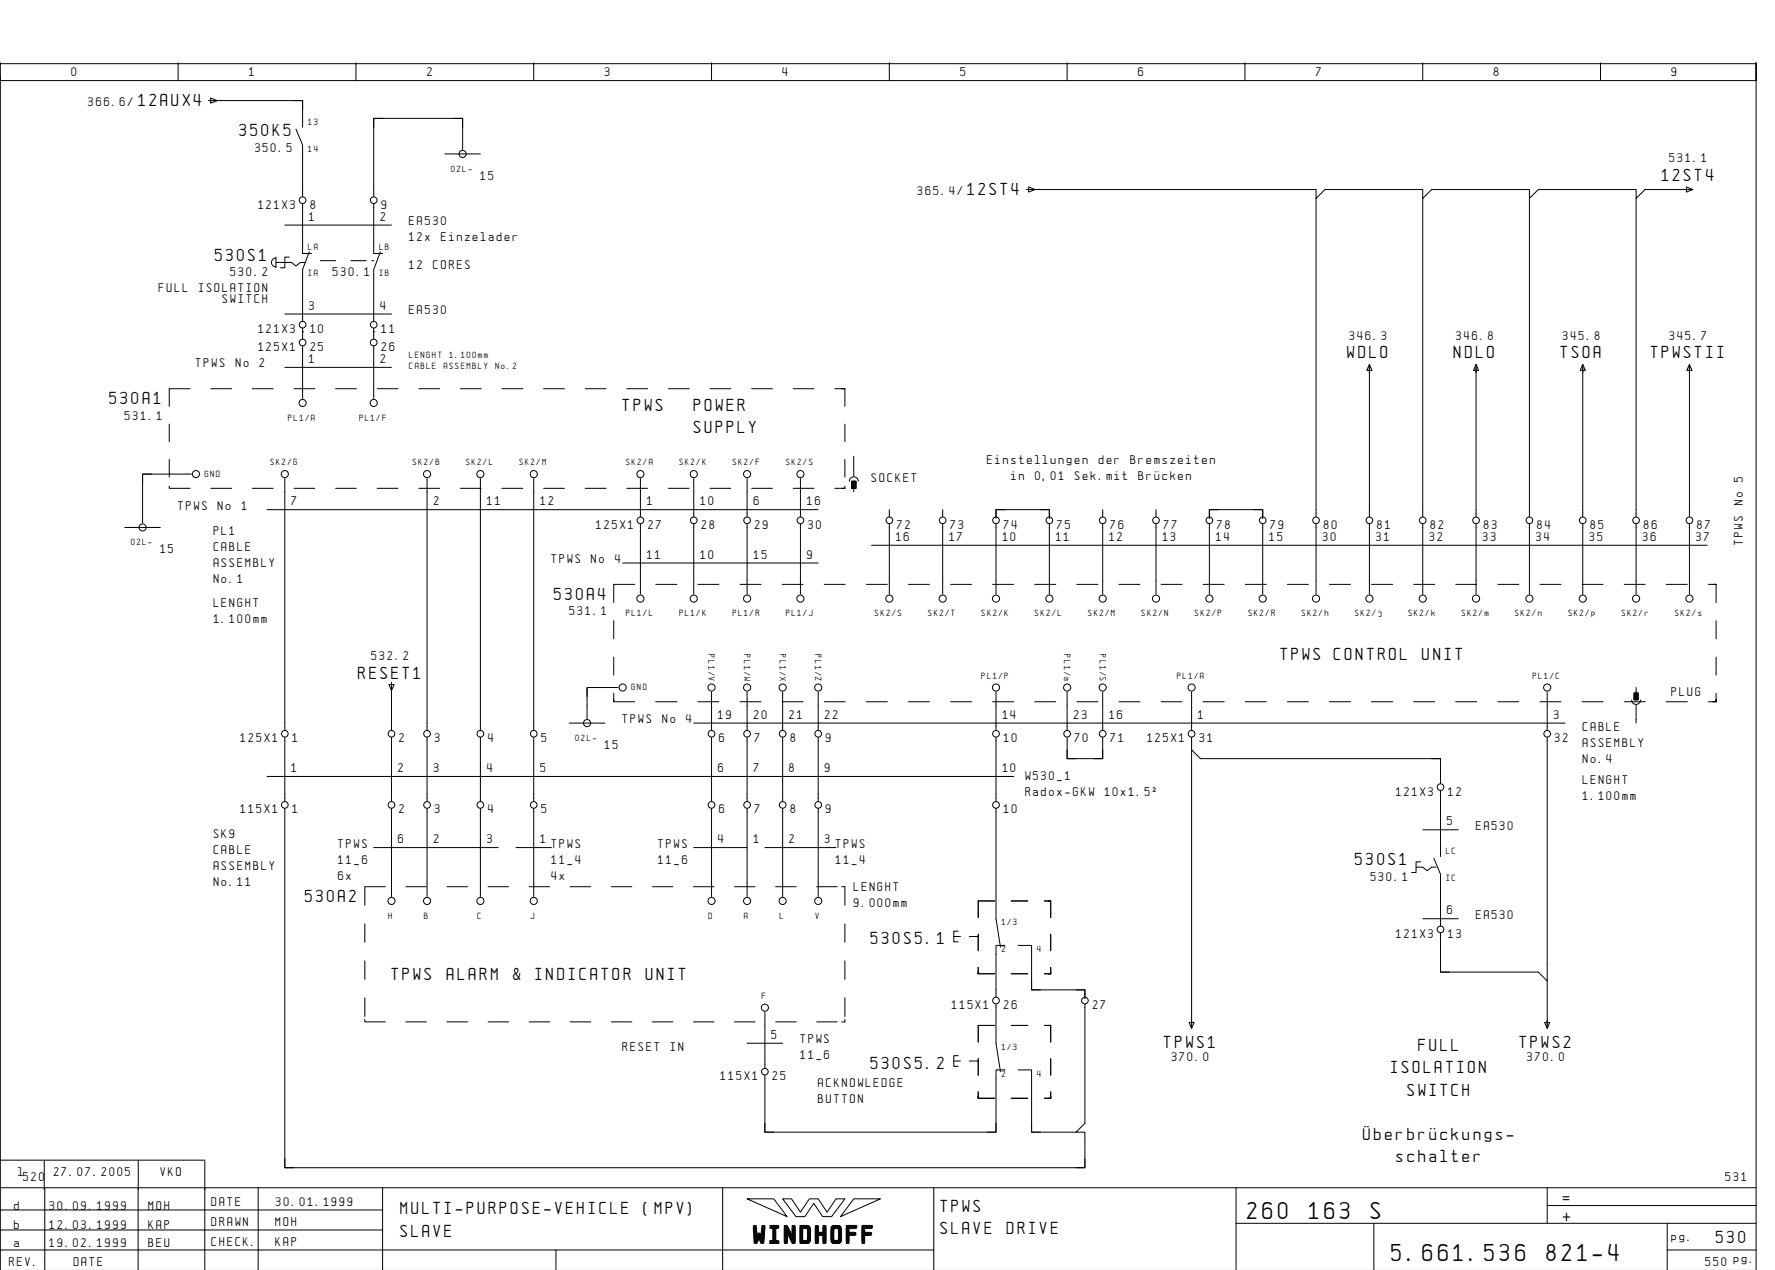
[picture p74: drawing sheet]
<svg xmlns="http://www.w3.org/2000/svg" width="399mm" height="286mm" viewBox="0 0 399 286" stroke-linecap="round" stroke-linejoin="round" font-family="sans-serif">
<defs><g id="words">
<g font-size="4.4">
<text x="280.6" y="274.1">260</text>
<text x="294.5" y="274.1">163</text>
<text x="308.4" y="274.1">S</text>
<text x="169.5" y="279.3">WINDHOFF</text>
<text x="313.1" y="283.6">5.661.536</text>
<text x="347.9" y="283.6">821-4</text>
</g>
<g font-size="3.1">
<text x="31.2" y="23.9">12AUX4</text>
<text x="53.9" y="30.6">350K5</text>
<text x="373.9" y="40.6">12ST4</text>
<text x="217.6" y="43.9">12ST4</text>
<text x="48.4" y="58.6">530S1</text>
<text x="303.1" y="80.6">WDLO</text>
<text x="327.1" y="80.6">NDLO</text>
<text x="351.1" y="80.6">TSOA</text>
<text x="371.4" y="80.6">TPWSTII</text>
<text x="24.6" y="90.9">530A1</text>
<text x="140.1" y="92.4">TPWS</text>
<text x="156.1" y="92.4">POWER</text>
<text x="156.1" y="97.4">SUPPLY</text>
<text x="124.6" y="134.9">530A4</text>
<text x="288.1" y="148.4">TPWS CONTROL</text>
<text x="320" y="148.4">UNIT</text>
<text x="80.6" y="152.6">RESET1</text>
<text x="304.9" y="194.6">530S1</text>
<text x="68.6" y="202.9">530A2</text>
<text x="195.9" y="212.4">530S5.1</text>
<text x="88.1" y="220.4">TPWS</text>
<text x="100.5" y="220.4">ALARM</text>
<text x="115.4" y="220.4">&amp;</text>
<text x="120.4" y="220.4">INDICATOR</text>
<text x="145.3" y="220.4">UNIT</text>
<text x="261.9" y="235.6">TPWS1</text>
<text x="319.1" y="236.4">FULL</text>
<text x="341.9" y="235.6">TPWS2</text>
<text x="195.9" y="240.4">530S5.2</text>
<text x="312.9" y="241.4">ISOLATION</text>
<text x="316.6" y="246.4">SWITCH</text>
<text x="306.7" y="256.4">öberbrÅckungs-</text>
<text x="314.1" y="261.4">schalter</text>
<text x="90.1" y="273.1">MULTI-PURPOSE-VEHICLE</text>
<text x="144.8" y="273.1">(MPV)</text>
<text x="211.6" y="272.6">TPWS</text>
<text x="351.6" y="270.6">=</text>
<text x="351.6" y="274.6">+</text>
<text x="90.1" y="278.1">SLAVE</text>
<text x="211.6" y="277.6">SLAVE</text>
<text x="226.5" y="277.6">DRIVE</text>
<text x="386.1" y="279.6">530</text>
</g>
<g font-size="2.3">
<text x="16.1" y="17.1">0</text>
<text x="56.1" y="17.1">1</text>
<text x="96.1" y="17.1">2</text>
<text x="136.1" y="17.1">3</text>
<text x="176.1" y="17.1">4</text>
<text x="216.1" y="17.1">5</text>
<text x="256.1" y="17.1">6</text>
<text x="296.1" y="17.1">7</text>
<text x="336.1" y="17.1">8</text>
<text x="376.1" y="17.1">9</text>
<text x="19.8" y="23.9">366.6/</text>
<text x="57.4" y="34.1">350.5</text>
<text x="108.1" y="40.4">15</text>
<text x="375.6" y="36.5">531.1</text>
<text x="58.1" y="46.9">121X3</text>
<text x="69.8" y="46.9">8</text>
<text x="85.8" y="46.9">9</text>
<text x="206.4" y="43.9">365.4/</text>
<text x="69.6" y="49.6">1</text>
<text x="85.6" y="49.6">2</text>
<text x="92.1" y="50.6">EA530</text>
<text x="92.1" y="54.2">12x</text>
<text x="99.2" y="54.2">Einzelader</text>
<text x="35.8" y="65.6">FULL</text>
<text x="44.7" y="65.6">ISOLATION</text>
<text x="51.9" y="62.1">530.2</text>
<text x="74.9" y="62.1">530.1</text>
<text x="92.1" y="60.4">12</text>
<text x="97.4" y="60.4">CORES</text>
<text x="50.1" y="68.1">SWITCH</text>
<text x="69.6" y="69.6">3</text>
<text x="85.6" y="69.6">4</text>
<text x="92.1" y="70.6">EA530</text>
<text x="58.1" y="74.9">121X3</text>
<text x="69.8" y="74.9">10</text>
<text x="85.8" y="74.9">11</text>
<text x="303.6" y="76.5">346.3</text>
<text x="327.6" y="76.5">346.8</text>
<text x="351.6" y="76.5">345.8</text>
<text x="375.6" y="76.5">345.7</text>
<text x="44.1" y="82.6">TPWS</text>
<text x="53" y="82.6">No</text>
<text x="58.1" y="78.9">125X1</text>
<text x="58.4" y="82.6">2</text>
<text x="69.6" y="81.6">1</text>
<text x="69.8" y="78.9">25</text>
<text x="85.6" y="81.6">2</text>
<text x="85.8" y="78.9">26</text>
<text x="28.1" y="94.4">531.1</text>
<text x="222.1" y="104.4">Einstellungen</text>
<text x="247.2" y="104.4">der</text>
<text x="254.3" y="104.4">Bremszeiten</text>
<text x="65.6" y="113.6">7</text>
<text x="97.6" y="113.6">2</text>
<text x="109.6" y="113.6">11</text>
<text x="121.6" y="113.6">12</text>
<text x="145.6" y="113.6">1</text>
<text x="157.6" y="113.6">10</text>
<text x="169.6" y="113.6">6</text>
<text x="181.6" y="113.6">16</text>
<text x="196.1" y="108.4">SOCKET</text>
<text x="227.5" y="108">in</text>
<text x="232.9" y="108">0,01</text>
<text x="241.8" y="108">Sek.mit</text>
<text x="256.1" y="108">BrÅcken</text>
<text x="392.1" y="113.7" transform="rotate(-90 392.1 113.7)">No</text>
<text x="392.1" y="108.3" transform="rotate(-90 392.1 108.3)">5</text>
<text x="40.1" y="114.6">TPWS</text>
<text x="49" y="114.6">No</text>
<text x="54.4" y="114.6">1</text>
<text x="134.1" y="118.9">125X1</text>
<text x="145.8" y="118.9">27</text>
<text x="157.8" y="118.9">28</text>
<text x="169.8" y="118.9">29</text>
<text x="181.8" y="118.9">30</text>
<text x="201.8" y="118.9">72</text>
<text x="213.8" y="118.9">73</text>
<text x="225.8" y="118.9">74</text>
<text x="237.8" y="118.9">75</text>
<text x="249.8" y="118.9">76</text>
<text x="261.8" y="118.9">77</text>
<text x="273.8" y="118.9">78</text>
<text x="285.8" y="118.9">79</text>
<text x="297.8" y="118.9">80</text>
<text x="309.8" y="118.9">81</text>
<text x="321.8" y="118.9">82</text>
<text x="333.8" y="118.9">83</text>
<text x="345.8" y="118.9">84</text>
<text x="357.8" y="118.9">85</text>
<text x="369.8" y="118.9">86</text>
<text x="381.8" y="118.9">87</text>
<text x="36.1" y="124.4">15</text>
<text x="48.1" y="120.4">PL1</text>
<text x="48.1" y="124">CABLE</text>
<text x="145.6" y="125.6">11</text>
<text x="157.6" y="125.6">10</text>
<text x="169.6" y="125.6">15</text>
<text x="181.6" y="125.6">9</text>
<text x="201.6" y="121.6">16</text>
<text x="213.6" y="121.6">17</text>
<text x="225.6" y="121.6">10</text>
<text x="237.6" y="121.6">11</text>
<text x="249.6" y="121.6">12</text>
<text x="261.6" y="121.6">13</text>
<text x="273.6" y="121.6">14</text>
<text x="285.6" y="121.6">15</text>
<text x="297.6" y="121.6">30</text>
<text x="309.6" y="121.6">31</text>
<text x="321.6" y="121.6">32</text>
<text x="333.6" y="121.6">33</text>
<text x="345.6" y="121.6">34</text>
<text x="357.6" y="121.6">35</text>
<text x="369.6" y="121.6">36</text>
<text x="381.6" y="121.6">37</text>
<text x="392.1" y="122.6" transform="rotate(-90 392.1 122.6)">TPWS</text>
<text x="48.1" y="127.6">ASSEMBLY</text>
<text x="48.1" y="131.2">No.1</text>
<text x="124.1" y="126.6">TPWS</text>
<text x="133" y="126.6">No</text>
<text x="138.4" y="126.6">4</text>
<text x="48.1" y="136.4">LENGHT</text>
<text x="48.1" y="140">1.100mm</text>
<text x="128.1" y="138.4">531.1</text>
<text x="83.6" y="148.5">532.2</text>
<text x="161.6" y="161.6">19</text>
<text x="169.6" y="161.6">20</text>
<text x="177.6" y="161.6">21</text>
<text x="185.6" y="161.6">22</text>
<text x="225.6" y="161.6">14</text>
<text x="241.6" y="161.6">23</text>
<text x="249.6" y="161.6">16</text>
<text x="269.6" y="161.6">1</text>
<text x="349.6" y="161.6">3</text>
<text x="376.1" y="156.4">PLUG</text>
<text x="54.1" y="166.9">125X1</text>
<text x="65.8" y="166.9">1</text>
<text x="89.8" y="166.9">2</text>
<text x="97.8" y="166.9">3</text>
<text x="109.8" y="166.9">4</text>
<text x="121.8" y="166.9">5</text>
<text x="140.1" y="162.6">TPWS</text>
<text x="149" y="162.6">No</text>
<text x="154.4" y="162.6">4</text>
<text x="161.8" y="166.9">6</text>
<text x="169.8" y="166.9">7</text>
<text x="177.8" y="166.9">8</text>
<text x="185.8" y="166.9">9</text>
<text x="225.8" y="166.9">10</text>
<text x="241.8" y="166.9">70</text>
<text x="249.8" y="166.9">71</text>
<text x="258.1" y="166.9">125X1</text>
<text x="269.8" y="166.9">31</text>
<text x="349.8" y="166.9">32</text>
<text x="356.1" y="164.4">CABLE</text>
<text x="65.6" y="173.6">1</text>
<text x="89.6" y="173.6">2</text>
<text x="97.6" y="173.6">3</text>
<text x="109.6" y="173.6">4</text>
<text x="121.6" y="173.6">5</text>
<text x="136.1" y="168.4">15</text>
<text x="161.6" y="173.6">6</text>
<text x="169.6" y="173.6">7</text>
<text x="177.6" y="173.6">8</text>
<text x="185.6" y="173.6">9</text>
<text x="225.6" y="173.6">10</text>
<text x="356.1" y="168">ASSEMBLY</text>
<text x="356.1" y="171.6">No.4</text>
<text x="230.7" y="175.4">W530_1</text>
<text x="230.7" y="179">Radox-GKW</text>
<text x="248.6" y="179">10x1.5˝</text>
<text x="314.1" y="178.9">121X3</text>
<text x="325.8" y="178.9">12</text>
<text x="356.1" y="176.4">LENGHT</text>
<text x="54.1" y="182.9">115X1</text>
<text x="65.8" y="182.9">1</text>
<text x="89.8" y="182.9">2</text>
<text x="97.8" y="182.9">3</text>
<text x="109.8" y="182.9">4</text>
<text x="121.8" y="182.9">5</text>
<text x="161.8" y="182.9">6</text>
<text x="169.8" y="182.9">7</text>
<text x="177.8" y="182.9">8</text>
<text x="185.8" y="182.9">9</text>
<text x="225.8" y="182.9">10</text>
<text x="325.6" y="185.6">5</text>
<text x="356.1" y="180">1.100mm</text>
<text x="48.1" y="188.4">SK9</text>
<text x="76.1" y="190.6">TPWS</text>
<text x="89.6" y="189.6">6</text>
<text x="97.6" y="189.6">2</text>
<text x="109.6" y="189.6">3</text>
<text x="121.6" y="189.6">1</text>
<text x="124.1" y="190.6">TPWS</text>
<text x="148.1" y="190.6">TPWS</text>
<text x="161.6" y="189.6">4</text>
<text x="169.6" y="189.6">1</text>
<text x="177.6" y="189.6">2</text>
<text x="185.6" y="189.6">3</text>
<text x="188.1" y="190.6">TPWS</text>
<text x="332.1" y="186.6">EA530</text>
<text x="48.1" y="192">CABLE</text>
<text x="48.1" y="195.6">ASSEMBLY</text>
<text x="76.1" y="194.2">11_6</text>
<text x="76.1" y="197.8">6x</text>
<text x="124.1" y="194.2">11_4</text>
<text x="124.1" y="197.8">4x</text>
<text x="148.1" y="194.2">11_6</text>
<text x="188.1" y="194.2">11_4</text>
<text x="48.1" y="199.2">No.11</text>
<text x="192.1" y="200.4">LENGHT</text>
<text x="308.4" y="198.1">530.1</text>
<text x="192.1" y="204">9.000mm</text>
<text x="325.6" y="205.6">6</text>
<text x="332.1" y="206.6">EA530</text>
<text x="314.1" y="210.9">121X3</text>
<text x="325.8" y="210.9">13</text>
<text x="214.1" y="226.9">115X1</text>
<text x="225.8" y="226.9">26</text>
<text x="245.8" y="226.9">27</text>
<text x="173.6" y="233.6">5</text>
<text x="140.1" y="236.4">RESET</text>
<text x="150.8" y="236.4">IN</text>
<text x="180.1" y="234.6">TPWS</text>
<text x="180.1" y="238.2">11_6</text>
<text x="263.6" y="238.6">370.0</text>
<text x="343.6" y="238.6">370.0</text>
<text x="162.1" y="242.9">115X1</text>
<text x="173.8" y="242.9">25</text>
<text x="184.1" y="244.4">ACKNOWLEDGE</text>
<text x="184.1" y="248">BUTTON</text>
<text x="4.1" y="264.4">l</text>
<text x="5.2" y="265.6">520</text>
<text x="12.1" y="264.4">27.07.2005</text>
<text x="36.1" y="264.4">VKO</text>
<text x="388.2" y="265.6">531</text>
<text x="3.2" y="272">d</text>
<text x="11.1" y="272">30.09.1999</text>
<text x="33.4" y="272">MOH</text>
<text x="47.6" y="271.1">DATE</text>
<text x="47.6" y="275.6">DRAWN</text>
<text x="62" y="275.6">MOH</text>
<text x="62.1" y="271.1">30.01.1999</text>
<text x="3.2" y="276.4">b</text>
<text x="3.2" y="280.4">a</text>
<text x="11.1" y="276.4">12.03.1999</text>
<text x="11.1" y="280.4">19.02.1999</text>
<text x="33.4" y="276.4">KAP</text>
<text x="33.4" y="280.4">BEU</text>
<text x="47.6" y="280.1">CHECK.</text>
<text x="62" y="280.1">KAP</text>
<text x="376.1" y="279.1">pg.</text>
<text x="2.1" y="284.6">REV.</text>
<text x="16.6" y="284.6">DATE</text>
<text x="383.7" y="284.6">550 pg.</text>
</g>
<g font-size="1.6">
<text x="69.4" y="28.1">13</text>
<text x="69.4" y="34.1">14</text>
<text x="101.5" y="38.6">02L-</text>
<text x="69.4" y="56.1">LA</text>
<text x="85.4" y="56.1">LB</text>
<text x="69.4" y="62.1">IA</text>
<text x="85.4" y="62.1">IB</text>
<text x="92.1" y="80.4">LENGHT</text>
<text x="92.1" y="83">CABLE</text>
<text x="99.8" y="83">ASSEMBLY</text>
<text x="101.1" y="80.4">1.100mm</text>
<text x="111.5" y="83">No.2</text>
<text x="64.8" y="94.6">PL1/A</text>
<text x="80.8" y="94.6">PL1/F</text>
<text x="46.1" y="107.3">GND</text>
<text x="60.8" y="104.6">SK2/G</text>
<text x="92.8" y="104.6">SK2/B</text>
<text x="104.8" y="104.6">SK2/L</text>
<text x="116.8" y="104.6">SK2/M</text>
<text x="140.8" y="104.6">SK2/A</text>
<text x="152.8" y="104.6">SK2/K</text>
<text x="164.8" y="104.6">SK2/F</text>
<text x="176.8" y="104.6">SK2/S</text>
<text x="29.5" y="122.6">02L-</text>
<text x="140.8" y="138.6">PL1/L</text>
<text x="152.8" y="138.6">PL1/K</text>
<text x="164.8" y="138.6">PL1/R</text>
<text x="176.8" y="138.6">PL1/J</text>
<text x="196.8" y="138.6">SK2/S</text>
<text x="208.8" y="138.6">SK2/T</text>
<text x="220.8" y="138.6">SK2/K</text>
<text x="232.8" y="138.6">SK2/L</text>
<text x="244.8" y="138.6">SK2/M</text>
<text x="256.8" y="138.6">SK2/N</text>
<text x="268.8" y="138.6">SK2/P</text>
<text x="280.8" y="138.6">SK2/R</text>
<text x="292.8" y="138.6">SK2/h</text>
<text x="304.8" y="138.6">SK2/j</text>
<text x="316.8" y="138.6">SK2/k</text>
<text x="328.8" y="138.6">SK2/m</text>
<text x="340.8" y="138.6">SK2/n</text>
<text x="352.8" y="138.6">SK2/p</text>
<text x="364.8" y="138.6">SK2/r</text>
<text x="376.8" y="138.6">SK2/s</text>
<text x="159.4" y="147.2" transform="rotate(90 159.4 147.2)">PL1/V</text>
<text x="167.4" y="147.2" transform="rotate(90 167.4 147.2)">PL1/W</text>
<text x="175.4" y="147.2" transform="rotate(90 175.4 147.2)">PL1/X</text>
<text x="183.4" y="147.2" transform="rotate(90 183.4 147.2)">PL1/Z</text>
<text x="239.4" y="147.2" transform="rotate(90 239.4 147.2)">PL1/a</text>
<text x="247.4" y="147.2" transform="rotate(90 247.4 147.2)">PL1/S</text>
<text x="142.1" y="155.3">GND</text>
<text x="220.8" y="152.6">PL1/P</text>
<text x="264.8" y="152.6">PL1/A</text>
<text x="344.8" y="152.6">PL1/C</text>
<text x="129.5" y="166.6">02L-</text>
<text x="325.4" y="192.1">LC</text>
<text x="325.4" y="198.1">IC</text>
<text x="87.4" y="206.6">H</text>
<text x="95.4" y="206.6">B</text>
<text x="107.4" y="206.6">C</text>
<text x="119.4" y="206.6">J</text>
<text x="159.4" y="206.6">D</text>
<text x="167.4" y="206.6">A</text>
<text x="175.4" y="206.6">L</text>
<text x="183.4" y="206.6">V</text>
<text x="225.4" y="208.1">1/3</text>
<text x="225.4" y="214.1">2</text>
<text x="233.4" y="214.1">4</text>
<text x="171.4" y="224.6">F</text>
<text x="225.4" y="236.1">1/3</text>
<text x="225.4" y="242.1">2</text>
<text x="233.4" y="242.1">4</text>
</g>
</g></defs>
<g fill="none" stroke="#000" stroke-width=".22">
<path d="M.1 14.1v4h395v-4v271.6M.1 17.1v250M.1 14.3h395M40.1 14.1v4M80.1 14.1v4M120.1 14.1v4M160.1 14.1v4M200.1 14.1v4M240.1 14.1v4M280.1 14.1v4M320.1 14.1v4M360.1 14.1v4"/>
<path d="M46.9 22.6h1.9M47.4 22l1.5 .6-1.5 .6zM48.1 22.6h20v6M66.1 22.6h2v2M66.6 29l1.5 3.6v11.6M86.1 26.6h-2v2M100.1 34.6h8M102.1 26.6h2v2M104.1 33.6v-7h-20v17.6M62.1 59h3.5l1 .8 1-.8h1M62.1 58a1 1 0 0 0-1 1 1 1 0 0 0 1 1M62.1 57.8v2.4"/>
<path d="M64.1 50.6h24M65.1 57.8h-1v2.4h-1M68.1 45.8v11.2h2M69.6 56.6l-1.5 4v11.6M72.1 58.6h3.4M78.9 58.6h3.5M83.7 58.6h.4M84.1 45.8v11.2h2M85.6 56.6l-1.5 4v11.6M230.9 42.6h65.2v2l2-2h22v2l2-2h22v2l2-2h22v2l2-2h10.6M231.4 42l1.5 .6-1.5 .6zM296.1 44.6v71.6"/>
<path d="M320.1 44.6v71.6M344.1 44.6v71.6M368.1 44.6v71.6M379.4 42l1.5 .6-1.5 .6zM64.1 70.6h24M68.1 74.6h.1M68.1 73.8v2.4M68.1 77.8v11.8M84.1 74.6h.1M84.1 73.8v2.4M84.1 77.8v11.8M38.1 95.4v3.9"/>
<path d="M42.7 87.4h-4.6v4M47.4 87.4h4.7M56.8 87.4h4.7M64.1 82.6h24M66.2 87.4h4.6M75.5 87.4h4.7M84.9 87.4h4.6M94.2 87.4h4.7M103.6 87.4h4.6M112.9 87.4h4.7M122.3 87.4h4.7M131.6 87.4h4.7"/>
<path d="M141 87.4h4.7M150.4 87.4h4.7M159.7 87.4h4.7M169.1 87.4h4.7M178.4 87.4h4.7M187.8 87.4h2.3h-.7M190.1 87.4v4M190.1 95.4v3.9M308.1 81.9l.6 1.4h-1.2zM308.1 82.1v34.1M332.1 81.9l.6 1.4h-1.2zM332.1 82.1v34.1"/>
<path d="M356.1 82.1v34.1M356.1 81.9l.6 1.4h-1.2zM380.1 81.9l.6 1.4h-1.2zM380.1 82.1v34.1M28.1 118.6h8M34.1 106.6h-2v2M38.1 103.3v4M38.1 109.3v.5h4.7M43.1 106.6h-11v11M47.4 109.8h4.7M56.8 109.8h4.7M60.1 114.6h124"/>
<path d="M64.1 107.6v56.6M66.2 109.8h4.6M75.5 109.8h4.7M84.9 109.8h4.6M94.2 109.8h4.7M96.1 107.6v56.6M103.6 109.8h4.6M108.1 107.6v56.6M112.9 109.8h4.7M120.1 107.6v56.6M122.3 109.8h4.7M131.6 109.8h4.7"/>
<path d="M141 109.8h4.7M144.1 107.6v8.6M144.1 117.8v15.8M150.4 109.8h4.7M156.1 107.6v8.6M156.1 117.8v15.8M159.7 109.8h4.7M168.1 107.6v8.6M168.1 117.8v15.8M169.1 109.8h4.7M178.4 109.8h4.7M180.1 107.6v8.6"/>
<path d="M180.1 117.8v15.8M187.8 109.8h2.3h-.7M190.1 103.3v4M190.1 109.3v.5M191.1 108.2a1 1 0 0 1 1-1 1 1 0 0 1 1 1M191.6 108.2h1v1.6h-1zM192.1 102.6v4.4M192.1 109.8v.8M200.1 114.6v1.6M200.1 117.8v15.8M212.1 114.6v1.6M212.1 117.8v15.8"/>
<path d="M224.1 114.6v1.6M224.1 117.8v15.8M224.1 114.6h.1M224.1 114.6h12v1.6M226.1 114.6h-2v2M234.1 114.6h2v2M236.1 117.8v15.8M248.1 114.6v1.6M248.1 117.8v15.8M260.1 114.6v1.6M260.1 117.8v15.8M272.1 114.6v1.6"/>
<path d="M272.1 117.8v15.8M272.1 114.6h.1M272.1 114.6h12v1.6M274.1 114.6h-2v2M282.1 114.6h2v2M284.1 117.8v15.8M296.1 117.8v15.8M308.1 117.8v15.8M320.1 117.8v15.8M332.1 117.8v15.8M344.1 117.8v15.8M356.1 117.8v15.8"/>
<path d="M368.1 117.8v15.8M380.1 117.8v15.8M138.1 139.6v4.1M140.1 126.6h44M142.8 131.4h-4.7v4.1M147.5 131.4h4.8M157 131.4h4.8M166.5 131.4h4.7M176 131.4h4.7M185.4 131.4h4.8M194.9 131.4h4.7M196.1 122.6h188"/>
<path d="M204.4 131.4h4.7M213.9 131.4h4.7M223.3 131.4h4.8M232.8 131.4h4.7M242.3 131.4h4.7M251.7 131.4h4.8M261.2 131.4h4.7M270.7 131.4h4.7M280.1 131.4h4.8M289.6 131.4h4.8M299.1 131.4h4.7M308.6 131.4h4.7"/>
<path d="M318 131.4h4.8M327.5 131.4h4.7M337 131.4h4.7M346.4 131.4h4.8M355.9 131.4h4.8M365.4 131.4h4.7M374.9 131.4h4.7M384.3 131.4h1.8h-.7M386.1 131.4v4.1M386.1 139.6v4.1M87.5 153.9h1.2l-.6 1.4zM88.1 153.5v10.7"/>
<path d="M134.1 154.6h-2v2M138.1 155.9v1.9v-.5M138.1 147.8v4M138.1 157.8h4.7M139.1 154.6h-7v7M147.5 157.8h4.8M157 157.8h4.8M160.1 155.6v8.6M166.5 157.8h4.7M168.1 155.6v8.6M176 157.8h4.7M176.1 155.6v8.6"/>
<path d="M184.1 155.6v8.6M185.4 157.8h4.8M194.9 157.8h4.7M204.4 157.8h4.7M213.9 157.8h4.7M223.3 157.8h4.8M224.1 155.6v8.6M232.8 157.8h4.7M240.1 155.6v8.6M242.3 157.8h4.7M248.1 155.6v8.6M251.7 157.8h4.8"/>
<path d="M261.2 157.8h4.7M268.1 155.6v8.6M270.7 157.8h4.7M280.2 157.8h4.7M289.6 157.8h4.8M299.1 157.8h4.7M308.6 157.8h4.7M318 157.8h4.8M327.5 157.8h4.7M337 157.8h4.7M346.5 157.8h4.7M348.1 155.6v8.6"/>
<path d="M355.9 157.8h4.8M365.4 157.8h4.7M367.1 157.4a1 1 0 0 0 1 1 1 1 0 0 0 1-1M368.1 154.6v1.2M368.1 158.6v4M374.9 157.8h4.7M384.3 157.8h1.8h-.7M386.1 155.9v1.9v-.5M386.1 147.8v4M60.1 174.6h168M64.1 165.8v14.4M88.1 165.8v14.4"/>
<path d="M96.1 165.8v14.4M108.1 165.8v14.4M120.1 165.8v14.4M128.1 162.6h8M156.1 162.6h196M160.1 165.8v14.4M168.1 165.8v14.4M176.1 165.8v14.4M184.1 165.8v14.4M224.1 165.8v14.4M240.1 168.6v2h2M240.1 165.8v4.8h8v-4.8"/>
<path d="M248.1 168.6v2h-2M268.1 165.8v2.8M322.1 170.6h2v2M324.1 176.2v-5.6h-54l-2-2v62.6M324.1 177.8v14.8M348.1 165.8v54.8l-2-2h-22v-8.8M64.1 181.8v80.8h180v-8h-2l2-2v-26.8M84.1 190.6h28M86.7 199.4h-4.6v4.2M88.1 181.8v19.8M91.3 199.4h4.6M96.1 181.8v19.8"/>
<path d="M100.6 199.4h4.6M108.1 181.8v19.8M109.8 199.4h4.6M116.1 190.6h8M119 199.4h4.7M120.1 181.8v19.8M128.3 199.4h4.6M137.5 199.4h4.7M146.8 199.4h4.6M156 199.4h4.6M156.1 190.6h12M160.1 181.8v19.8"/>
<path d="M165.2 199.4h4.7M168.1 181.8v19.8M172.1 190.6h16M174.5 199.4h4.6M176.1 181.8v19.8M183.7 199.4h4.7M184.1 181.8v19.8M189.4 199.4h.7v4.2M224.1 181.8v24.8l1 6.4M318.6 195h1.5l1 .8 1-.8h1M319.6 193.8h-1v2.4h-1M320.1 186.6h8"/>
<path d="M322.6 193l1.5 3.6v11.6M82.1 207.8v4.1M82.1 216.1v4.2M190.1 207.8v4.1M190.1 216.1v4.2M214.6 210.6h1.5M215.6 209.4h-1v2.4h1M218.1 210.6h2M220.1 217.6v1.4v-.4M220.1 210.1v3.7M220.1 219h3.7M223.8 202.6h-3.7v3.8"/>
<path d="M226.1 212.6h-2v11.6M227.5 219h3.7M227.5 202.6h3.7M229.1 212.6h3v10h12v1.6M235 219h1.4h-.5M235 202.6h1.4h-.5M236.4 202.6v3.8M236.4 210.1v3.7M236.4 217.6v1.4v-.4M320.1 206.6h8M324.1 216.6v2h2M82.1 229.3v.5h4.6"/>
<path d="M82.1 224.4v4.2M91.3 229.8h4.6M100.6 229.8h4.6M109.8 229.8h4.6M119 229.8h4.7M128.3 229.8h4.6M137.5 229.8h4.7M146.8 229.8h4.6M156 229.8h4.6M165.2 229.8h4.7M168.1 234.6h8M172.1 227.6v12.6"/>
<path d="M174.5 229.8h4.6M183.7 229.8h4.7M190.1 224.4v4.2M190.1 229.3v.5h-.7M214.6 238.6h1.5M215.6 237.4h-1v2.4h1M218.1 238.6h2M220.1 238.1v3.7M223.8 230.6h-3.7v3.8M224.1 225.8v8.8l1 6.4M227.5 230.6h3.7M232.1 220.6v2h2"/>
<path d="M235 230.6h1.4h-.5M236.4 230.6v3.8M236.4 238.1v3.7M242.1 222.6h2v2M267.5 230h1.2l-.6 1.3zM347.5 230h1.2l-.6 1.3zM348.1 220.6v10.6M172.1 252.6v2h2M220.1 245.6v1.4v-.4M220.1 247h3.7M224.1 252.6v2h-2M226.1 240.6h-2v14h-52v-12.8"/>
<path d="M227.5 247h3.7M229.1 240.6h3v14h10M232.1 252.6v2h2M235 247h1.4h-.5M236.4 245.6v1.4v-.4M.1 260.9h46M10 261.1v6.5M10.1 267.1v18.5M31.1 261.1v24.5M46.1 261.1v24.6M58.1 267.1v18.6M64.1 260.6v2h2"/>
<path d="M86.1 272.1h-86M86.1 276.6h-86M86.1 267.1v18.6M162.6 267.1v18.6M168.1 269.6h6l3 4zM176.1 269.6h2l2 3 2-3h2l2 3 2-3h2l-3 4h-2l-2-3-2 3h-2zM192.1 269.6h6l-9 4zM210.1 267.1v18.6M244.1 260.6v2h-2M278.1 275.1h117M278.1 267.1v18.6M309.1 275.1v10.6"/>
<path d="M348.1 271.1h47M348.1 267.1v8M375.1 275.1v10.6M395.1 267.1h-395v18.6M125.1 281.1v4.6M210.1 281.1h-210M375.1 281.1h20"/>
<circle cx="104.1" cy="34.6" r=".8"/>
<circle cx="68.1" cy="45" r=".75"/>
<circle cx="84.1" cy="45" r=".75"/>
<circle cx="68.1" cy="73" r=".75"/>
<circle cx="68.1" cy="77" r=".75"/>
<circle cx="84.1" cy="73" r=".75"/>
<circle cx="84.1" cy="77" r=".75"/>
<circle cx="68.1" cy="90.6" r=".8"/>
<circle cx="84.1" cy="90.6" r=".8"/>
<circle cx="32.1" cy="118.6" r=".8"/>
<circle cx="44.1" cy="106.6" r=".8"/>
<circle cx="64.1" cy="106.6" r=".8"/>
<circle cx="96.1" cy="106.6" r=".8"/>
<circle cx="108.1" cy="106.6" r=".8"/>
<circle cx="120.1" cy="106.6" r=".8"/>
<circle cx="144.1" cy="106.6" r=".8"/>
<circle cx="144.1" cy="117" r=".75"/>
<circle cx="156.1" cy="117" r=".75"/>
<circle cx="156.1" cy="106.6" r=".8"/>
<circle cx="168.1" cy="117" r=".75"/>
<circle cx="168.1" cy="106.6" r=".8"/>
<circle cx="180.1" cy="117" r=".75"/>
<circle cx="180.1" cy="106.6" r=".8"/>
<circle cx="200.1" cy="117" r=".75"/>
<circle cx="212.1" cy="117" r=".75"/>
<circle cx="224.1" cy="117" r=".75"/>
<circle cx="236.1" cy="117" r=".75"/>
<circle cx="248.1" cy="117" r=".75"/>
<circle cx="260.1" cy="117" r=".75"/>
<circle cx="272.1" cy="117" r=".75"/>
<circle cx="284.1" cy="117" r=".75"/>
<circle cx="296.1" cy="117" r=".75"/>
<circle cx="308.1" cy="117" r=".75"/>
<circle cx="320.1" cy="117" r=".75"/>
<circle cx="332.1" cy="117" r=".75"/>
<circle cx="344.1" cy="117" r=".75"/>
<circle cx="356.1" cy="117" r=".75"/>
<circle cx="368.1" cy="117" r=".75"/>
<circle cx="380.1" cy="117" r=".75"/>
<circle cx="144.1" cy="134.6" r=".8"/>
<circle cx="156.1" cy="134.6" r=".8"/>
<circle cx="168.1" cy="134.6" r=".8"/>
<circle cx="180.1" cy="134.6" r=".8"/>
<circle cx="200.1" cy="134.6" r=".8"/>
<circle cx="212.1" cy="134.6" r=".8"/>
<circle cx="224.1" cy="134.6" r=".8"/>
<circle cx="236.1" cy="134.6" r=".8"/>
<circle cx="248.1" cy="134.6" r=".8"/>
<circle cx="260.1" cy="134.6" r=".8"/>
<circle cx="272.1" cy="134.6" r=".8"/>
<circle cx="284.1" cy="134.6" r=".8"/>
<circle cx="296.1" cy="134.6" r=".8"/>
<circle cx="308.1" cy="134.6" r=".8"/>
<circle cx="320.1" cy="134.6" r=".8"/>
<circle cx="332.1" cy="134.6" r=".8"/>
<circle cx="344.1" cy="134.6" r=".8"/>
<circle cx="356.1" cy="134.6" r=".8"/>
<circle cx="368.1" cy="134.6" r=".8"/>
<circle cx="380.1" cy="134.6" r=".8"/>
<circle cx="140.1" cy="154.6" r=".8"/>
<circle cx="160.1" cy="154.6" r=".8"/>
<circle cx="168.1" cy="154.6" r=".8"/>
<circle cx="176.1" cy="154.6" r=".8"/>
<circle cx="184.1" cy="154.6" r=".8"/>
<circle cx="224.1" cy="154.6" r=".8"/>
<circle cx="240.1" cy="154.6" r=".8"/>
<circle cx="248.1" cy="154.6" r=".8"/>
<circle cx="268.1" cy="154.6" r=".8"/>
<circle cx="348.1" cy="154.6" r=".8"/>
<circle cx="64.1" cy="165" r=".75"/>
<circle cx="88.1" cy="165" r=".75"/>
<circle cx="96.1" cy="165" r=".75"/>
<circle cx="108.1" cy="165" r=".75"/>
<circle cx="120.1" cy="165" r=".75"/>
<circle cx="132.1" cy="162.6" r=".8"/>
<circle cx="160.1" cy="165" r=".75"/>
<circle cx="168.1" cy="165" r=".75"/>
<circle cx="176.1" cy="165" r=".75"/>
<circle cx="184.1" cy="165" r=".75"/>
<circle cx="224.1" cy="165" r=".75"/>
<circle cx="240.1" cy="165" r=".75"/>
<circle cx="248.1" cy="165" r=".75"/>
<circle cx="268.1" cy="165" r=".75"/>
<circle cx="324.1" cy="177" r=".75"/>
<circle cx="348.1" cy="165" r=".75"/>
<circle cx="64.1" cy="181" r=".75"/>
<circle cx="88.1" cy="181" r=".75"/>
<circle cx="96.1" cy="181" r=".75"/>
<circle cx="108.1" cy="181" r=".75"/>
<circle cx="120.1" cy="181" r=".75"/>
<circle cx="160.1" cy="181" r=".75"/>
<circle cx="168.1" cy="181" r=".75"/>
<circle cx="176.1" cy="181" r=".75"/>
<circle cx="184.1" cy="181" r=".75"/>
<circle cx="224.1" cy="181" r=".75"/>
<circle cx="88.1" cy="202.6" r=".8"/>
<circle cx="96.1" cy="202.6" r=".8"/>
<circle cx="108.1" cy="202.6" r=".8"/>
<circle cx="120.1" cy="202.6" r=".8"/>
<circle cx="160.1" cy="202.6" r=".8"/>
<circle cx="168.1" cy="202.6" r=".8"/>
<circle cx="176.1" cy="202.6" r=".8"/>
<circle cx="184.1" cy="202.6" r=".8"/>
<circle cx="324.1" cy="209" r=".75"/>
<circle cx="172.1" cy="226.6" r=".8"/>
<circle cx="224.1" cy="225" r=".75"/>
<circle cx="244.1" cy="225" r=".75"/>
<circle cx="172.1" cy="241" r=".75"/>
</g>
<path d="M191.6 108.2h1v1.6h-1zM367.6 155.8h1v1.6h-1z" fill="#000" stroke="#000" stroke-width=".22"/>
<use href="#words"/>
</svg>
